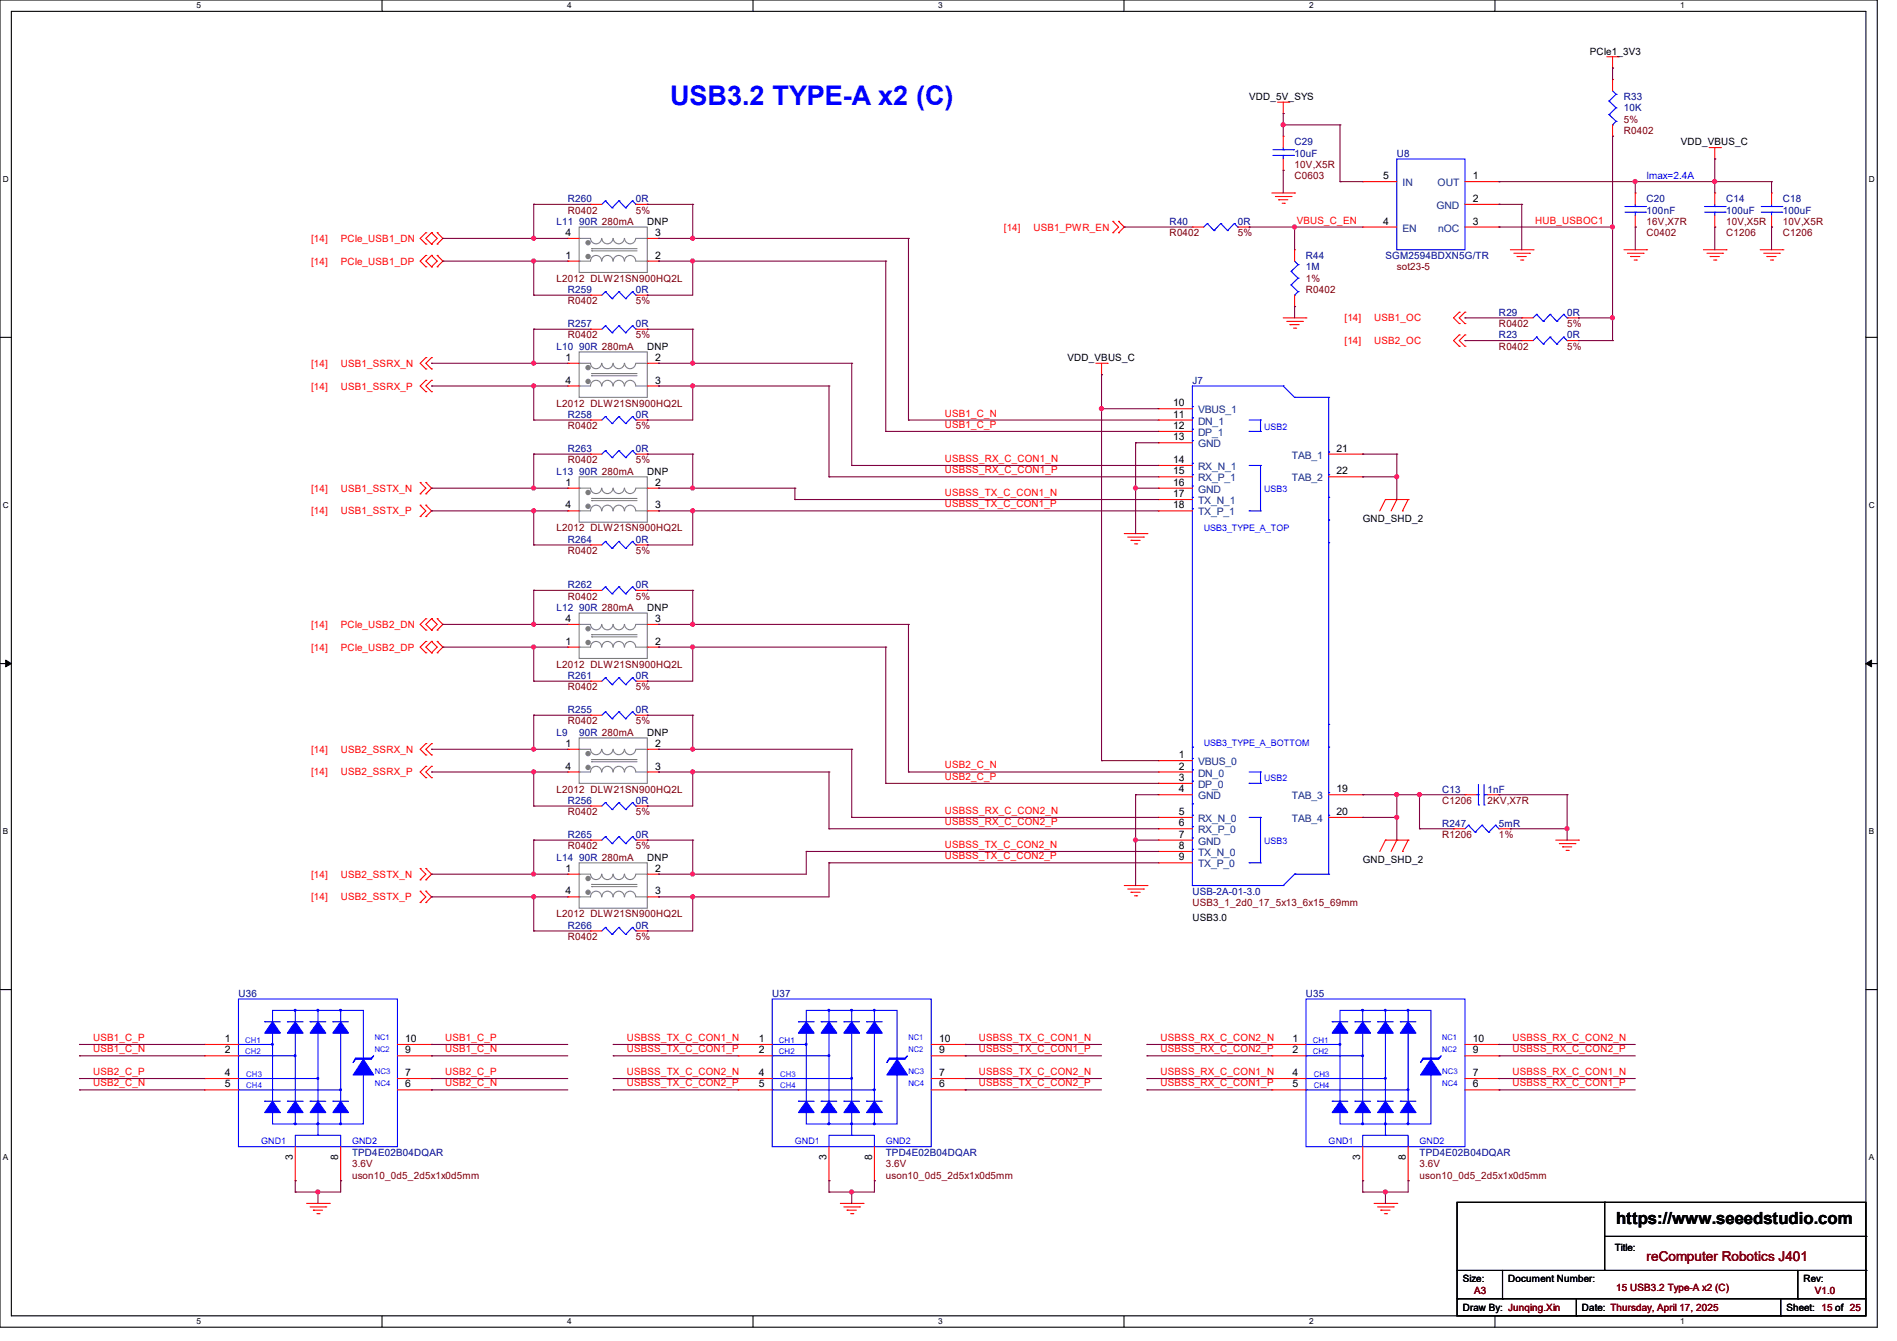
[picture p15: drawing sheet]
<svg xmlns="http://www.w3.org/2000/svg" width="297mm" height="210mm" viewBox="0 0 297 210" stroke-linecap="round" stroke-linejoin="round" font-family="sans-serif">
<defs><g id="words">
<text font-size="4.2" fill="#00f" x="104.9" y="16.4">USB3.2 TYPE-A x2 (C)</text>
<text font-size="2.6" x="253" y="191.8">https://www.seeedstudio.com</text>
<text font-size="2.1" fill="#800000" x="257.8" y="197.5">reComputer Robotics J401</text>
<g font-size="1.6">
<text x="248.9" y="8.6">PCIe1_3V3</text>
<text x="195.6" y="15.7">VDD_5V_SYS</text>
<text x="263.1" y="22.8">VDD_VBUS_C</text>
<text x="216.6" y="28.1">5</text>
<text x="230.6" y="28.1">1</text>
<text x="101.3" y="35.2">DNP</text>
<text x="216.6" y="35.2">4</text>
<text x="230.6" y="31.6">2</text>
<text x="230.6" y="35.2">3</text>
<text x="88.6" y="40.5">1</text>
<text x="88.6" y="37">4</text>
<text x="102.6" y="40.5">2</text>
<text x="102.6" y="37">3</text>
<text x="88.6" y="56.5">1</text>
<text x="101.3" y="54.8">DNP</text>
<text x="102.6" y="56.5">2</text>
<text x="167.1" y="56.6">VDD_VBUS_C</text>
<text x="88.6" y="60.1">4</text>
<text x="102.6" y="60.1">3</text>
<text x="183.7" y="63.6">10</text>
<text x="183.7" y="65.4">11</text>
<text x="183.7" y="67.2">12</text>
<text x="183.7" y="69">13</text>
<text x="209.3" y="70.7">21</text>
<text x="88.6" y="76.1">1</text>
<text x="101.3" y="74.3">DNP</text>
<text x="102.6" y="76.1">2</text>
<text x="183.7" y="72.5">14</text>
<text x="183.7" y="74.3">15</text>
<text x="183.7" y="76.1">16</text>
<text x="183.7" y="77.9">17</text>
<text x="209.3" y="74.3">22</text>
<text x="88.6" y="79.6">4</text>
<text x="102.6" y="79.6">3</text>
<text x="183.7" y="79.6">18</text>
<text x="213.4" y="81.8">GND_SHD_2</text>
<text x="101.3" y="95.7">DNP</text>
<text x="88.6" y="101">1</text>
<text x="88.6" y="97.4">4</text>
<text x="102.6" y="101">2</text>
<text x="102.6" y="97.4">3</text>
<text x="88.6" y="117">1</text>
<text x="101.3" y="115.2">DNP</text>
<text x="102.6" y="117">2</text>
<text x="184.6" y="118.7">1</text>
<text x="88.6" y="120.5">4</text>
<text x="102.6" y="120.5">3</text>
<text x="184.6" y="120.5">2</text>
<text x="184.6" y="122.3">3</text>
<text x="184.6" y="124.1">4</text>
<text x="209.3" y="124.1">19</text>
<text x="184.6" y="127.6">5</text>
<text x="184.6" y="129.4">6</text>
<text x="184.6" y="131.2">7</text>
<text x="209.3" y="127.6">20</text>
<text x="88.6" y="136.5">1</text>
<text x="101.3" y="134.8">DNP</text>
<text x="102.6" y="136.5">2</text>
<text x="184.6" y="133">8</text>
<text x="184.6" y="134.7">9</text>
<text x="213.4" y="135.1">GND_SHD_2</text>
<text x="88.6" y="140.1">4</text>
<text x="102.6" y="140.1">3</text>
<text x="186.7" y="144.2">USB3.0</text>
<text x="35.2" y="163.2">1</text>
<text x="35.2" y="165">2</text>
<text x="63.5" y="165">9</text>
<text x="63.5" y="163.2">10</text>
<text x="118.8" y="163.2">1</text>
<text x="118.8" y="165">2</text>
<text x="147" y="165">9</text>
<text x="147" y="163.2">10</text>
<text x="202.4" y="163.2">1</text>
<text x="202.4" y="165">2</text>
<text x="230.6" y="165">9</text>
<text x="230.6" y="163.2">10</text>
<text x="35.2" y="168.5">4</text>
<text x="35.2" y="170.3">5</text>
<text x="63.5" y="170.3">6</text>
<text x="63.5" y="168.5">7</text>
<text x="118.8" y="168.5">4</text>
<text x="118.8" y="170.3">5</text>
<text x="147" y="170.3">6</text>
<text x="147" y="168.5">7</text>
<text x="202.4" y="168.5">4</text>
<text x="202.4" y="170.3">5</text>
<text x="230.6" y="170.3">6</text>
<text x="230.6" y="168.5">7</text>
<text x="45.8" y="181.7" transform="rotate(-90 45.8 181.7)">3</text>
<text x="53" y="181.7" transform="rotate(-90 53 181.7)">8</text>
<text x="129.4" y="181.7" transform="rotate(-90 129.4 181.7)">3</text>
<text x="136.5" y="181.7" transform="rotate(-90 136.5 181.7)">8</text>
<text x="213" y="181.7" transform="rotate(-90 213 181.7)">3</text>
<text x="220.1" y="181.7" transform="rotate(-90 220.1 181.7)">8</text>
<text x="252.8" y="196">Title:</text>
<text x="229" y="200.7">Size:</text>
<text x="236.1" y="200.7">Document Number:</text>
<text x="282.4" y="200.7">Rev:</text>
<text x="229" y="205.4">Draw By: Junqing.Xin</text>
<text x="247.7" y="205.4">Date: Thursday, April 17, 2025</text>
<text x="279.7" y="205.4">Sheet: 15 of 25</text>
</g>
<g font-size="1.6" fill="#000080">
<text x="254.3" y="15.7">R33</text>
<text x="254.3" y="17.4">10K</text>
<text x="202.7" y="22.8">C29</text>
<text x="202.7" y="24.6">10uF</text>
<text x="218.7" y="24.6">U8</text>
<text x="87.1" y="35.2">L11 90R 280mA</text>
<text x="88.9" y="31.7">R260</text>
<text x="99.6" y="31.7">0R</text>
<text x="183.1" y="35.2">R40</text>
<text x="193.8" y="35.2">0R</text>
<text x="257.8" y="31.7">C20</text>
<text x="257.8" y="33.4">100nF</text>
<text x="270.3" y="31.7">C14</text>
<text x="270.3" y="33.4">100uF</text>
<text x="279.1" y="31.7">C18</text>
<text x="279.1" y="33.4">100uF</text>
<text x="204.5" y="40.6">R44</text>
<text x="216.9" y="40.6">SGM2594BDXN5G/TR</text>
<text x="88.9" y="45.9">R259</text>
<text x="99.6" y="45.9">0R</text>
<text x="204.5" y="42.3">1M</text>
<text x="88.9" y="51.2">R257</text>
<text x="99.6" y="51.2">0R</text>
<text x="234.7" y="49.4">R29</text>
<text x="234.7" y="53">R23</text>
<text x="245.4" y="49.4">0R</text>
<text x="245.4" y="53">0R</text>
<text x="87.1" y="54.8">L10 90R 280mA</text>
<text x="88.9" y="65.4">R258</text>
<text x="99.6" y="65.4">0R</text>
<text x="186.7" y="60.1">J7</text>
<text x="88.9" y="70.8">R263</text>
<text x="99.6" y="70.8">0R</text>
<text x="87.1" y="74.3">L13 90R 280mA</text>
<text x="88.9" y="85">R264</text>
<text x="99.6" y="85">0R</text>
<text x="87.1" y="95.7">L12 90R 280mA</text>
<text x="88.9" y="92.1">R262</text>
<text x="99.6" y="92.1">0R</text>
<text x="88.9" y="106.3">R261</text>
<text x="99.6" y="106.3">0R</text>
<text x="88.9" y="111.7">R255</text>
<text x="99.6" y="111.7">0R</text>
<text x="87.1" y="115.2">L9</text>
<text x="90.7" y="115.2">90R 280mA</text>
<text x="88.9" y="125.9">R256</text>
<text x="99.6" y="125.9">0R</text>
<text x="225.8" y="124.1">C13</text>
<text x="232.9" y="124.1">1nF</text>
<text x="88.9" y="131.2">R265</text>
<text x="99.6" y="131.2">0R</text>
<text x="225.8" y="129.5">R247</text>
<text x="234.7" y="129.5">5mR</text>
<text x="87.1" y="134.8">L14 90R 280mA</text>
<text x="186.7" y="140.1">USB-2A-01-3.0</text>
<text x="88.9" y="145.5">R266</text>
<text x="99.6" y="145.5">0R</text>
<text x="37.3" y="156.1">U36</text>
<text x="120.9" y="156.1">U37</text>
<text x="204.5" y="156.1">U35</text>
<text x="55.1" y="181">TPD4E02B04DQAR</text>
<text x="138.7" y="181">TPD4E02B04DQAR</text>
<text x="222.2" y="181">TPD4E02B04DQAR</text>
</g>
<g font-size="1.6" fill="#800000">
<text x="254.3" y="19.2">5%</text>
<text x="254.3" y="21">R0402</text>
<text x="202.7" y="28.1">C0603</text>
<text x="202.7" y="26.3">10V,X5R</text>
<text x="88.9" y="33.4">R0402</text>
<text x="99.6" y="33.4">5%</text>
<text x="257.8" y="35.2">16V,X7R</text>
<text x="270.3" y="35.2">10V,X5R</text>
<text x="279.1" y="35.2">10V,X5R</text>
<text x="183.1" y="37">R0402</text>
<text x="193.8" y="37">5%</text>
<text x="257.8" y="37">C0402</text>
<text x="270.3" y="37">C1206</text>
<text x="279.1" y="37">C1206</text>
<text x="87.1" y="44.1">L2012 DLW21SN900HQ2L</text>
<text x="88.9" y="47.7">R0402</text>
<text x="99.6" y="47.7">5%</text>
<text x="204.5" y="44.1">1%</text>
<text x="204.5" y="45.9">R0402</text>
<text x="218.7" y="42.3">sot23-5</text>
<text x="88.9" y="53">R0402</text>
<text x="99.6" y="53">5%</text>
<text x="234.7" y="51.2">R0402</text>
<text x="245.4" y="51.2">5%</text>
<text x="234.7" y="54.8">R0402</text>
<text x="245.4" y="54.8">5%</text>
<text x="87.1" y="63.7">L2012 DLW21SN900HQ2L</text>
<text x="88.9" y="67.2">R0402</text>
<text x="99.6" y="67.2">5%</text>
<text x="88.9" y="72.6">R0402</text>
<text x="99.6" y="72.6">5%</text>
<text x="87.1" y="83.2">L2012 DLW21SN900HQ2L</text>
<text x="88.9" y="86.8">R0402</text>
<text x="99.6" y="86.8">5%</text>
<text x="88.9" y="93.9">R0402</text>
<text x="99.6" y="93.9">5%</text>
<text x="87.1" y="104.6">L2012 DLW21SN900HQ2L</text>
<text x="88.9" y="108.1">R0402</text>
<text x="88.9" y="113.5">R0402</text>
<text x="99.6" y="108.1">5%</text>
<text x="99.6" y="113.5">5%</text>
<text x="87.1" y="124.1">L2012 DLW21SN900HQ2L</text>
<text x="225.8" y="125.9">C1206</text>
<text x="232.9" y="125.9">2KV,X7R</text>
<text x="88.9" y="127.7">R0402</text>
<text x="99.6" y="127.7">5%</text>
<text x="225.8" y="131.2">R1206</text>
<text x="234.7" y="131.2">1%</text>
<text x="88.9" y="133">R0402</text>
<text x="99.6" y="133">5%</text>
<text x="87.1" y="143.7">L2012 DLW21SN900HQ2L</text>
<text x="186.7" y="141.9">USB3_1_2d0_17_5x13_6x15_69mm</text>
<text x="88.9" y="147.2">R0402</text>
<text x="99.6" y="147.2">5%</text>
<text x="55.1" y="184.6">uson10_0d5_2d5x1x0d5mm</text>
<text x="55.1" y="182.8">3.6V</text>
<text x="138.7" y="184.6">uson10_0d5_2d5x1x0d5mm</text>
<text x="138.7" y="182.8">3.6V</text>
<text x="222.2" y="184.6">uson10_0d5_2d5x1x0d5mm</text>
<text x="222.2" y="182.8">3.6V</text>
<text x="230.8" y="202.7">A3</text>
<text x="253" y="202.2">15 USB3.2 Type-A x2 (C)</text>
<text x="284.1" y="202.7">V1.0</text>
</g>
<g font-size="1.6" fill="#004080">
<text x="219.6" y="29.2">IN</text>
<text x="225.1" y="29.2">OUT</text>
<text x="224.9" y="32.7">GND</text>
<text x="219.6" y="36.3">EN</text>
<text x="225.2" y="36.3">nOC</text>
<text x="187.6" y="64.7">VBUS_1</text>
<text x="187.6" y="66.5">DN_1</text>
<text x="187.6" y="68.3">DP_1</text>
<text x="187.6" y="70.1">GND</text>
<text x="202.3" y="71.8">TAB_1</text>
<text x="187.6" y="73.6">RX_N_1</text>
<text x="187.6" y="75.4">RX_P_1</text>
<text x="187.6" y="77.2">GND</text>
<text x="202.3" y="75.4">TAB_2</text>
<text x="187.6" y="79">TX_N_1</text>
<text x="187.6" y="80.7">TX_P_1</text>
<text x="187.6" y="119.8">VBUS_0</text>
<text x="187.6" y="121.6">DN_0</text>
<text x="187.6" y="123.4">DP_0</text>
<text x="187.6" y="125.2">GND</text>
<text x="202.3" y="125.2">TAB_3</text>
<text x="187.6" y="128.7">RX_N_0</text>
<text x="187.6" y="130.5">RX_P_0</text>
<text x="202.3" y="128.7">TAB_4</text>
<text x="187.6" y="132.3">GND</text>
<text x="187.6" y="134.1">TX_N_0</text>
<text x="187.6" y="135.8">TX_P_0</text>
</g>
<text font-size="1.6" fill="#00f" x="257.8" y="28.1">Imax=2.4A</text>
<g font-size="1.6" fill="#f00">
<text x="203" y="35">VBUS_C_EN</text>
<text x="240.4" y="35">HUB_USBOC1</text>
<text x="48.7" y="37.9">[14]</text>
<text x="48.7" y="41.4">[14]</text>
<text x="53.3" y="37.9">PCIe_USB1_DN</text>
<text x="53.3" y="41.4">PCIe_USB1_DP</text>
<text x="157.2" y="36.1">[14]</text>
<text x="161.8" y="36.1">USB1_PWR_EN</text>
<text x="210.5" y="50.3">[14]</text>
<text x="210.5" y="53.9">[14]</text>
<text x="215.1" y="50.3">USB1_OC</text>
<text x="215.1" y="53.9">USB2_OC</text>
<text x="48.7" y="57.4">[14]</text>
<text x="53.3" y="57.4">USB1_SSRX_N</text>
<text x="48.7" y="61">[14]</text>
<text x="53.3" y="61">USB1_SSRX_P</text>
<text x="147.9" y="65.2">USB1_C_N</text>
<text x="147.9" y="67">USB1_C_P</text>
<text x="48.7" y="77">[14]</text>
<text x="53.3" y="77">USB1_SSTX_N</text>
<text x="147.9" y="72.3">USBSS_RX_C_CON1_N</text>
<text x="147.9" y="74.1">USBSS_RX_C_CON1_P</text>
<text x="147.9" y="77.7">USBSS_TX_C_CON1_N</text>
<text x="48.7" y="80.6">[14]</text>
<text x="53.3" y="80.6">USB1_SSTX_P</text>
<text x="147.9" y="79.5">USBSS_TX_C_CON1_P</text>
<text x="48.7" y="98.3">[14]</text>
<text x="48.7" y="101.9">[14]</text>
<text x="53.3" y="98.3">PCIe_USB2_DN</text>
<text x="53.3" y="101.9">PCIe_USB2_DP</text>
<text x="48.7" y="117.9">[14]</text>
<text x="53.3" y="117.9">USB2_SSRX_N</text>
<text x="48.7" y="121.5">[14]</text>
<text x="53.3" y="121.5">USB2_SSRX_P</text>
<text x="147.9" y="120.4">USB2_C_N</text>
<text x="147.9" y="122.1">USB2_C_P</text>
<text x="147.9" y="127.5">USBSS_RX_C_CON2_N</text>
<text x="147.9" y="129.2">USBSS_RX_C_CON2_P</text>
<text x="48.7" y="137.5">[14]</text>
<text x="53.3" y="137.5">USB2_SSTX_N</text>
<text x="147.9" y="132.8">USBSS_TX_C_CON2_N</text>
<text x="147.9" y="134.6">USBSS_TX_C_CON2_P</text>
<text x="48.7" y="141">[14]</text>
<text x="53.3" y="141">USB2_SSTX_P</text>
<text x="14.6" y="163">USB1_C_P</text>
<text x="14.6" y="164.8">USB1_C_N</text>
<text x="69.7" y="163">USB1_C_P</text>
<text x="69.7" y="164.8">USB1_C_N</text>
<text x="98.1" y="163">USBSS_TX_C_CON1_N</text>
<text x="98.1" y="164.8">USBSS_TX_C_CON1_P</text>
<text x="153.2" y="163">USBSS_TX_C_CON1_N</text>
<text x="153.2" y="164.8">USBSS_TX_C_CON1_P</text>
<text x="181.7" y="163">USBSS_RX_C_CON2_N</text>
<text x="181.7" y="164.8">USBSS_RX_C_CON2_P</text>
<text x="236.8" y="163">USBSS_RX_C_CON2_N</text>
<text x="236.8" y="164.8">USBSS_RX_C_CON2_P</text>
<text x="14.6" y="168.4">USB2_C_P</text>
<text x="14.6" y="170.1">USB2_C_N</text>
<text x="69.7" y="168.4">USB2_C_P</text>
<text x="69.7" y="170.1">USB2_C_N</text>
<text x="98.1" y="168.4">USBSS_TX_C_CON2_N</text>
<text x="98.1" y="170.1">USBSS_TX_C_CON2_P</text>
<text x="153.2" y="168.4">USBSS_TX_C_CON2_N</text>
<text x="153.2" y="170.1">USBSS_TX_C_CON2_P</text>
<text x="181.7" y="168.4">USBSS_RX_C_CON1_N</text>
<text x="181.7" y="170.1">USBSS_RX_C_CON1_P</text>
<text x="236.8" y="168.4">USBSS_RX_C_CON1_N</text>
<text x="236.8" y="170.1">USBSS_RX_C_CON1_P</text>
</g>
<g font-size="1.4" fill="#00f">
<text x="197.9" y="67.3">USB2</text>
<text x="197.9" y="77">USB3</text>
<text x="188.5" y="83.1">USB3_TYPE_A_TOP</text>
<text x="188.5" y="116.9">USB3_TYPE_A_BOTTOM</text>
<text x="197.9" y="122.4">USB2</text>
<text x="197.9" y="132.2">USB3</text>
<text x="40.9" y="179.1">GND1</text>
<text x="55.1" y="179.1">GND2</text>
<text x="124.5" y="179.1">GND1</text>
<text x="138.7" y="179.1">GND2</text>
<text x="208" y="179.1">GND1</text>
<text x="222.2" y="179.1">GND2</text>
</g>
<g font-size="1.3">
<text x="30.8" y="1.3">5</text>
<text x="88.8" y="1.3">4</text>
<text x="146.9" y="1.3">3</text>
<text x="205" y="1.3">2</text>
<text x="263.1" y="1.3">1</text>
<text x=".5" y="28.4">D</text>
<text x="292.6" y="28.4">D</text>
<text x=".5" y="79.5">C</text>
<text x="292.6" y="79.5">C</text>
<text x=".5" y="130.6">B</text>
<text x="292.6" y="130.6">B</text>
<text x=".5" y="181.7">A</text>
<text x="292.6" y="181.7">A</text>
<text x="30.8" y="207.4">5</text>
<text x="88.8" y="207.4">4</text>
<text x="146.9" y="207.4">3</text>
<text x="205" y="207.4">2</text>
<text x="263.1" y="207.4">1</text>
</g>
<g font-size="1.2" fill="#00f">
<text x="38.4" y="163.3">CH1</text>
<text x="38.4" y="165.1">CH2</text>
<text x="58.7" y="162.9">NC1</text>
<text x="58.7" y="164.7">NC2</text>
<text x="122" y="163.3">CH1</text>
<text x="122" y="165.1">CH2</text>
<text x="142.2" y="162.9">NC1</text>
<text x="142.2" y="164.7">NC2</text>
<text x="205.5" y="163.3">CH1</text>
<text x="205.5" y="165.1">CH2</text>
<text x="225.8" y="162.9">NC1</text>
<text x="225.8" y="164.7">NC2</text>
<text x="38.6" y="170.4">CH4</text>
<text x="38.6" y="168.6">CH3</text>
<text x="58.7" y="168.3">NC3</text>
<text x="58.7" y="170.1">NC4</text>
<text x="122.1" y="170.4">CH4</text>
<text x="122.1" y="168.6">CH3</text>
<text x="142.2" y="168.3">NC3</text>
<text x="142.2" y="170.1">NC4</text>
<text x="205.7" y="170.4">CH4</text>
<text x="205.7" y="168.6">CH3</text>
<text x="225.8" y="168.3">NC3</text>
<text x="225.8" y="170.1">NC4</text>
</g>
</g></defs>
<path d="M0 0h293.9v207.9h-293.9zM1.8 1.8h290.3v204.3h-290.3z" fill="none" stroke="#000" stroke-width=".17"/>
<g fill="#fff">
<path d="M30.8 .2h.7v1.4h-.7z"/>
<path d="M30.8 206.2h.7v1.4h-.7z"/>
</g>
<path d="M59.8 0v1.8M59.8 206.1v1.8" fill="none" stroke="#000" stroke-width=".17"/>
<g fill="#fff">
<path d="M88.8 .2h.7v1.4h-.7z"/>
<path d="M88.8 206.2h.7v1.4h-.7z"/>
</g>
<path d="M117.9 0v1.8M117.9 206.1v1.8" fill="none" stroke="#000" stroke-width=".17"/>
<g fill="#fff">
<path d="M146.9 .2h.7v1.4h-.7z"/>
<path d="M146.9 206.2h.7v1.4h-.7z"/>
</g>
<path d="M176 0v1.8M176 206.1v1.8" fill="none" stroke="#000" stroke-width=".17"/>
<g fill="#fff">
<path d="M205 .2h.7v1.4h-.7z"/>
<path d="M205 206.2h.7v1.4h-.7z"/>
</g>
<path d="M234.1 0v1.8M234.1 206.1v1.8" fill="none" stroke="#000" stroke-width=".17"/>
<g fill="#fff">
<path d="M263.1 .2h.6v1.4h-.6z"/>
<path d="M263.1 206.2h.6v1.4h-.6z"/>
<path d="M.5 27.3h.9v1.4h-.9z"/>
<path d="M292.6 27.3h.9v1.4h-.9z"/>
<path d="M.5 78.4h.9v1.4h-.9z"/>
<path d="M292.6 78.4h.9v1.4h-.9z"/>
</g>
<path d="M0 52.8h1.8M292.1 52.8h1.8" fill="none" stroke="#000" stroke-width=".17"/>
<g fill="#fff">
<path d="M.5 129.5h.8v1.4h-.8z"/>
<path d="M292.6 129.5h.8v1.4h-.8z"/>
</g>
<path d="M0 103.9h1.8M292.1 103.9h1.8" fill="none" stroke="#000" stroke-width=".17"/>
<path d="M.9 103.4l.9 .5-.9 .5zM292.1 103.9l.9-.5v1z" fill="#000" stroke="#000" stroke-width=".16"/>
<g fill="#fff">
<path d="M.5 180.5h.8v1.4h-.8z"/>
<path d="M292.6 180.5h.8v1.4h-.8z"/>
</g>
<g fill="none" stroke="#000" stroke-width=".17">
<path d="M0 155h1.8M292.1 155h1.8M228.1 188.3h64v17.8h-64zM228.1 199h64M235.2 199v4.4M251.2 188.3h.1M251.2 188.3v10.7M251.2 193.6h40.9M281.5 199v4.4M292.1 199h.1M292.1 193.6h.1M228.1 203.4h.1"/>
<path d="M228.1 203.4h64M235.2 203.4h.1M246.8 206.1h.1M246.8 203.4v2.7M278.8 206.1h.1M278.8 203.4v2.7M281.5 203.4h.1"/>
</g>
<g fill="none" stroke="#f00" stroke-width=".17">
<path d="M200 16h1.8M200.9 17.8h.1M200.9 16v1.8M201.8 16h.1M251.6 8.9h1.8M252.5 10.7h.1M252.5 12.4h.1M252.5 8.9v1.8M252.5 12.4v1.8M252.5 19.6v1.7M253.4 8.9h.1M66.7 36.4h.1"/>
<path d="M66.7 38.2h.1M66.7 36.4l-.9 .9 .9 .9M67.6 38.2h.1M67.6 36.4h.1M67.6 36.4l-.9 .9 .9 .9M67.6 36.4l.9 .9-.9 .9M68.5 36.4h.1M68.5 38.2h.1M68.5 36.4l.8 .9-.8 .9M88.9 37.3h.1M88.9 37.3h1.8M92.5 32h.1"/>
<path d="M92.5 32h1.7M99.6 32h1.7M101.3 32h.1M101.3 37.3h1.8M103.1 37.3h.1M174.2 36.4h.1M174.2 34.7h.1M174.2 34.7l.9 .9-.9 .8M175.1 34.7h.1M175.1 36.4h.1M175.1 34.7l.9 .9-.9 .8M186.7 35.6h.1"/>
<path d="M186.7 35.6h1.8M193.8 35.6h1.8M195.6 35.6h.1M199.1 30.2h3.6M199.7 30.8h2.4M200.2 31.3h.1M200.2 31.3h1.4M200.7 31.8h.4M200.9 21.3h.1M200.9 26.7h.1M200.9 21.3v1.8M200.9 24.9v1.8"/>
<path d="M201.1 31.8h.1M202.1 30.8h.1M202.7 30.2h.1M202.7 39.1h.1M202.7 39.1v1.8M213.4 35.6h.1M213.4 28.4h.1M213.4 35.6h5.3M213.4 28.4h5.3M229.4 35.6h5.3M229.4 32h5.3M229.4 28.4h5.3"/>
<path d="M234.7 28.4h.1M234.7 32h.1M234.7 35.6h.1M236.5 39.1h3.5M237 39.7h2.5M239.5 39.7h.1M240 39.1h.1M252.5 21.3h.1M254.3 39.1h3.5M254.8 39.7h2.5M256 30.2h.1M256 35.6h.1"/>
<path d="M256 30.2v1.8M256 33.8v1.8M257.3 39.7h.1M257.8 39.1h.1M266.7 39.1h3.6M267.3 39.7h2.4M267.6 23.1h1.8M268.5 24.9h.1M268.5 30.2h.1M268.5 35.6h.1M268.5 23.1v1.8M268.5 30.2v1.8"/>
<path d="M268.5 33.8v1.8M269.4 23.1h.1M269.7 39.7h.1M270.3 39.1h.1M275.6 39.1h3.5M276.1 39.7h2.5M277.4 30.2h.1M277.4 35.6h.1M277.4 30.2v1.8M277.4 33.8v1.8M278.6 39.7h.1M279.1 39.1h.1"/>
<path d="M66.7 40h.1M66.7 41.8h.1M66.7 56h.1M66.7 57.8h.1M66.7 59.6h.1M66.7 40l-.9 .9 .9 .9M66.7 56l-.9 .9 .9 .9M66.7 59.6l-.9 .9 .9 .8M67.6 41.8h.1M67.6 40h.1M67.6 56h.1M67.6 57.8h.1"/>
<path d="M67.6 59.6h.1M67.6 40l-.9 .9 .9 .9M67.6 40l.9 .9-.9 .9M67.6 56l-.9 .9 .9 .9M67.6 59.6l-.9 .9 .9 .8M68.5 40h.1M68.5 41.8h.1M68.5 40l.8 .9-.8 .9M88.9 56.9h.1M88.9 40.9h.1M88.9 56.9h1.8M88.9 40.9h1.8"/>
<path d="M92.5 46.2h.1M92.5 51.6h.1M92.5 46.2h1.7M92.5 51.6h1.7M99.6 46.2h1.7M99.6 51.6h1.7M101.3 46.2h.1M101.3 51.6h.1M101.3 56.9h1.8M101.3 40.9h1.8M103.1 56.9h.1M103.1 40.9h.1"/>
<path d="M171.6 56.9h1.8M172.5 58.7h.1M172.5 56.9v1.8M173.4 56.9h.1M200.9 49.8h3.6M201.5 50.3h2.4M202 50.8h.1M202 50.8h1.4M202.5 51.4h.4M202.7 48h.1M202.7 46.2v1.8M202.9 51.4h.1"/>
<path d="M203.9 50.3h.1M204.5 49.8h.1M228.5 48.9h.1M228.5 50.7h.1M228.5 52.5h.1M228.5 54.2h.1M228.5 48.9l-.9 .9 .9 .9M228.5 52.5l-.9 .8 .9 .9M229.4 48.9h.1M229.4 50.7h.1M229.4 52.5h.1M229.4 54.2h.1"/>
<path d="M229.4 48.9l-.9 .9 .9 .9M229.4 52.5l-.9 .8 .9 .9M237.5 40.2h.1M237.5 40.2h1.5M238.1 40.7h.3M238.3 49.8h.1M238.3 53.3h.1M238.3 49.8h1.7M238.3 53.3h1.7M238.4 40.7h.1M245.4 49.8h1.7M245.4 53.3h1.7"/>
<path d="M247.1 49.8h.1M247.1 53.3h.1M255.3 40.2h.1M255.3 40.2h1.5M255.9 40.7h.3M256.2 40.7h.1M267.8 40.2h.1M267.8 40.2h1.4M268.3 40.7h.3M268.6 40.7h.1M276.6 40.2h.1M276.6 40.2h1.5"/>
<path d="M277.2 40.7h.3M277.5 40.7h.1M65.8 77.3h.1M65.8 75.6h.1M65.8 79.1h.1M65.8 75.6l.9 .9-.9 .8M65.8 79.1l.9 .9-.9 .9M66.7 61.3h.1M66.7 75.6h.1M66.7 77.3h.1M66.7 79.1h.1M66.7 75.6l.9 .9-.9 .8"/>
<path d="M66.7 79.1l.9 .9-.9 .9M67.6 61.3h.1M88.9 60.5h.1M88.9 76.5h.1M88.9 60.5h1.8M88.9 76.5h1.8M92.5 65.8h.1M92.5 71.1h.1M92.5 65.8h1.7M92.5 71.1h1.7M99.6 65.8h1.7M99.6 71.1h1.7"/>
<path d="M101.3 65.8h.1M101.3 71.1h.1M101.3 60.5h1.8M101.3 76.5h1.8M103.1 60.5h.1M103.1 76.5h.1M181.4 64h.1M181.4 65.8h.1M181.4 67.6h.1M181.4 69.3h.1M181.4 72.9h.1M181.4 74.7h.1"/>
<path d="M181.4 76.5h.1M181.4 78.2h.1M181.4 78.2h5.3M181.4 65.8h5.3M181.4 64h5.3M181.4 67.6h5.3M181.4 69.3h5.3M181.4 72.9h5.3M181.4 74.7h5.3M181.4 76.5h5.3M208 74.7h5.4M208 71.1h5.4"/>
<path d="M213.4 71.1h.1M213.4 74.7h.1M216.9 78.2h.1M216.9 78.2l-.9 1.8M216.9 78.2h3.6M218.7 78.2h.1M218.7 78.2l-.9 1.8M220.5 78.2h.1M220.5 78.2l-.9 1.8M65.8 80.9h.1M66.7 80.9h.1M66.7 96.9h.1"/>
<path d="M66.7 98.7h.1M66.7 96.9l-.9 .9 .9 .9M67.6 98.7h.1M67.6 96.9h.1M67.6 96.9l-.9 .9 .9 .9M67.6 96.9l.9 .9-.9 .9M68.5 96.9h.1M68.5 98.7h.1M68.5 96.9l.8 .9-.8 .9M88.9 80h.1M88.9 97.8h.1M88.9 80h1.8"/>
<path d="M88.9 97.8h1.8M92.5 85.3h.1M92.5 92.5h.1M92.5 85.3h1.7M92.5 92.5h1.7M99.6 85.3h1.7M99.6 92.5h1.7M101.3 85.3h.1M101.3 92.5h.1M101.3 80h1.8M101.3 97.8h1.8M103.1 80h.1"/>
<path d="M103.1 97.8h.1M176 83.6h3.6M176.6 84.1h2.4M177.1 84.6h.1M177.1 84.6h1.4M177.6 85.2h.4M178 85.2h.1M179 84.1h.1M179.6 83.6h.1M181.4 80h.1M181.4 80h5.3M219.6 80h.1"/>
<path d="M66.7 100.5h.1M66.7 102.2h.1M66.7 116.5h.1M66.7 118.2h.1M66.7 100.5l-.9 .8 .9 .9M66.7 116.5l-.9 .8 .9 .9M67.6 102.2h.1M67.6 100.5h.1M67.6 116.5h.1M67.6 118.2h.1M67.6 100.5l-.9 .8 .9 .9M67.6 100.5l.9 .8-.9 .9"/>
<path d="M67.6 116.5l-.9 .8 .9 .9M68.5 100.5h.1M68.5 102.2h.1M68.5 100.5l.8 .8-.8 .9M88.9 117.3h.1M88.9 101.3h.1M88.9 117.3h1.8M88.9 101.3h1.8M92.5 106.7h.1M92.5 112h.1M92.5 106.7h1.7M92.5 112h1.7"/>
<path d="M99.6 106.7h1.7M99.6 112h1.7M101.3 106.7h.1M101.3 112h.1M101.3 117.3h1.8M101.3 101.3h1.8M103.1 117.3h.1M103.1 101.3h.1M181.4 119.1h.1M181.4 119.1h5.3M65.8 137.8h.1M65.8 136h.1"/>
<path d="M65.8 139.6h.1M65.8 136l.9 .9-.9 .9M65.8 139.6l.9 .9-.9 .9M66.7 120h.1M66.7 121.8h.1M66.7 136h.1M66.7 137.8h.1M66.7 139.6h.1M66.7 120l-.9 .9 .9 .9M66.7 136l.9 .9-.9 .9M66.7 139.6l.9 .9-.9 .9M67.6 120h.1"/>
<path d="M67.6 121.8h.1M67.6 120l-.9 .9 .9 .9M88.9 120.9h.1M88.9 136.9h.1M88.9 120.9h1.8M88.9 136.9h1.8M92.5 131.6h.1M92.5 126.2h.1M92.5 131.6h1.7M92.5 126.2h1.7M99.6 131.6h1.7M99.6 126.2h1.7"/>
<path d="M101.3 131.6h.1M101.3 126.2h.1M101.3 120.9h1.8M101.3 136.9h1.8M103.1 120.9h.1M103.1 136.9h.1M176 138.7h3.6M176.6 139.2h2.4M177.1 139.7h.1M177.1 139.7h1.4M179 139.2h.1M179.6 138.7h.1"/>
<path d="M181.4 120.9h.1M181.4 122.7h.1M181.4 124.5h.1M181.4 128h.1M181.4 129.8h.1M181.4 131.6h.1M181.4 133.3h.1M181.4 135.1h.1M181.4 131.6h5.3M181.4 120.9h5.3M181.4 122.7h5.3M181.4 124.5h5.3"/>
<path d="M181.4 128h5.3M181.4 129.8h5.3M181.4 133.3h5.3M181.4 135.1h5.3M208 124.5h5.4M208 128h5.4M213.4 124.5h.1M213.4 128h.1M216.9 131.6h.1M216.9 131.6h3.6M216.9 131.6l-.9 1.7M218.7 131.6h.1"/>
<path d="M218.7 131.6l-.9 1.7M219.6 133.3h.1M220.5 131.6h.1M220.5 131.6l-.9 1.7M227.6 129.8h.1M227.6 129.8h1.8M229.4 124.5h.1M229.4 124.5h1.7M232.9 124.5h1.8M234.7 124.5h.1M234.7 129.8h1.8M236.5 129.8h.1"/>
<path d="M243.6 131.6h3.5M244.1 132.1h2.5M244.6 132.6h.1M244.6 132.6h1.5M245.2 133.2h.3M245.5 133.2h.1M246.6 132.1h.1M247.1 131.6h.1M65.8 141.4h.1M66.7 141.4h.1M88.9 140.5h.1M88.9 140.5h1.8"/>
<path d="M92.5 145.8h.1M92.5 145.8h1.7M99.6 145.8h1.7M101.3 145.8h.1M101.3 140.5h1.8M103.1 140.5h.1M177.6 140.3h.4M178 140.3h.1M32 163.6h.1M32 165.4h.1M32 168.9h.1M32 170.7h.1"/>
<path d="M32 163.6h5.3M32 165.4h5.3M32 168.9h5.3M32 170.7h5.3M46.2 179.6v5.3M53.3 179.6v5.3M62.2 163.6h5.4M62.2 165.4h5.4M62.2 168.9h5.4M62.2 170.7h5.4M67.6 170.7h.1M67.6 168.9h.1"/>
<path d="M67.6 165.4h.1M67.6 163.6h.1M115.6 163.6h.1M115.6 165.4h.1M115.6 168.9h.1M115.6 170.7h.1M115.6 163.6h5.3M115.6 165.4h5.3M115.6 168.9h5.3M115.6 170.7h5.3M129.8 179.6v5.3M136.9 179.6v5.3"/>
<path d="M145.8 163.6h5.3M145.8 165.4h5.3M145.8 168.9h5.3M145.8 170.7h5.3M151.1 170.7h.1M151.1 168.9h.1M151.1 165.4h.1M151.1 163.6h.1M199.1 163.6h.1M199.1 165.4h.1M199.1 168.9h.1M199.1 170.7h.1"/>
<path d="M199.1 163.6h5.4M199.1 165.4h5.4M199.1 168.9h5.4M199.1 170.7h5.4M213.4 179.6v5.3M220.5 179.6v5.3M229.4 163.6h5.3M229.4 165.4h5.3M229.4 168.9h5.3M229.4 170.7h5.3M234.7 170.7h.1M234.7 168.9h.1"/>
<path d="M234.7 165.4h.1M234.7 163.6h.1M46.2 184.9h.1M48 188.5h3.6M48.6 189h2.4M49.1 189.5h.1M49.1 189.5h1.4M49.6 190.1h.4M50 190.1h.1M51 189h.1M51.6 188.5h.1M53.3 184.9h.1"/>
<path d="M129.8 184.9h.1M131.6 188.5h3.5M132.1 189h2.5M132.6 189.5h.1M132.6 189.5h1.5M133.2 190.1h.3M133.5 190.1h.1M134.6 189h.1M135.1 188.5h.1M136.9 184.9h.1M213.4 184.9h.1M215.1 188.5h3.6"/>
<path d="M215.7 189h2.4M216.2 189.5h.1M216.2 189.5h1.4M216.7 190.1h.4M217.1 190.1h.1M218.1 189h.1M218.7 188.5h.1M220.5 184.9h.1"/>
</g>
<g fill="none" stroke="#00f" stroke-width=".17">
<path d="M251.9 15.8h.1M251.9 17.9h.1M251.9 15.8l1.1 1.1M251.9 17.9l1.1 1.1M252.5 19.6h.1M252.5 14.2l.5 .6M253 14.8h.1M253 16.9h.1M253 19h.1M253 14.8l-1.1 1M253 16.9l-1.1 1M253 19l-.5 .6"/>
<path d="M94.8 31.5h.1M94.8 31.5l-.6 .5M94.8 31.5l1 1.1M95.8 32.6h.1M96.9 31.5h.1M96.9 31.5l-1.1 1.1M96.9 31.5l1.1 1.1M98 32.6h.1M99 31.5h.1M99 31.5l-1 1.1M99 31.5l.6 .5M99.6 32h.1"/>
<path d="M189 35h.1M189 35l-.5 .6M189 35l1.1 1.1M190.1 36.1h.1M191.1 35h.1M191.1 35l-1 1.1M191.1 35l1.1 1.1M192.2 36.1h.1M193.3 35h.1M193.3 35l-1.1 1.1M193.3 35l.5 .6M193.8 35.6h.1"/>
<path d="M199.3 23.5h3.2M199.3 24.3h3.2M200.9 24.3h.1M200.9 23.5h.1M200.9 23.1v.4M200.9 24.3v.6M202.5 23.5h.1M202.5 24.3h.1M218.7 24.9h10.7v14.2h-10.7zM254.4 32.3h3.2M254.4 33.2h3.2M256 33.2h.1"/>
<path d="M256 32.3h.1M256 32v.3M256 33.2v.6M257.6 32.3h.1M257.6 33.2h.1M266.9 32.3h3.2M266.9 33.2h3.2M268.5 33.2h.1M268.5 32.3h.1M268.5 32v.3M268.5 33.2v.6M270.1 32.3h.1"/>
<path d="M270.1 33.2h.1M275.8 32.3h3.2M275.8 33.2h3.2M277.4 33.2h.1M277.4 32.3h.1M277.4 32v.3M277.4 33.2v.6M279 32.3h.1M279 33.2h.1M94.8 45.7h.1M94.8 51h.1M94.8 45.7l-.6 .5"/>
<path d="M94.8 45.7l1 1.1M94.8 51l-.6 .6M94.8 51l1 1.1M95.8 46.8h.1M95.8 52.1h.1M96.9 45.7h.1M96.9 51h.1M96.9 45.7l-1.1 1.1M96.9 45.7l1.1 1.1M96.9 51l-1.1 1.1M96.9 51l1.1 1.1M98 46.8h.1"/>
<path d="M98 52.1h.1M99 45.7h.1M99 51h.1M99 45.7l-1 1.1M99 45.7l.6 .5M99 51l-1 1.1M99 51l.6 .6M99.6 46.2h.1M99.6 51.6h.1M202.1 42.5h.1M202.1 44.6h.1M202.1 42.5l1.1 1.1"/>
<path d="M202.1 44.6l1.1 1.1M202.7 46.2h.1M202.7 40.9l.5 .5M203.2 41.4h.1M203.2 43.6h.1M203.2 45.7h.1M203.2 41.4l-1.1 1.1M203.2 43.6l-1.1 1M203.2 45.7l-.5 .5M240.6 49.2h.1M240.6 52.8h.1M240.6 49.2l-.6 .6"/>
<path d="M240.6 49.2l1 1.1M240.6 52.8l-.6 .5M240.6 52.8l1 1.1M241.6 50.3h.1M241.6 53.9h.1M242.7 49.2h.1M242.7 52.8h.1M242.7 49.2l-1.1 1.1M242.7 49.2l1.1 1.1M242.7 52.8l-1.1 1.1M242.7 52.8l1.1 1.1M243.8 50.3h.1"/>
<path d="M243.8 53.9h.1M244.8 49.2h.1M244.8 52.8h.1M244.8 49.2l-1 1.1M244.8 49.2l.6 .6M244.8 52.8l-1 1.1M244.8 52.8l.6 .5M245.4 49.8h.1M245.4 53.3h.1M94.8 65.2h.1M94.8 70.6h.1M94.8 65.2l-.6 .6"/>
<path d="M94.8 65.2l1 1.1M94.8 70.6l-.6 .5M94.8 70.6l1 1.1M95.8 66.3h.1M95.8 71.7h.1M96.9 65.2h.1M96.9 70.6h.1M96.9 65.2l-1.1 1.1M96.9 65.2l1.1 1.1M96.9 70.6l-1.1 1.1M96.9 70.6l1.1 1.1M98 66.3h.1"/>
<path d="M98 71.7h.1M99 65.2h.1M99 70.6h.1M99 65.2l-1 1.1M99 65.2l.6 .6M99 70.6l-1 1.1M99 70.6l.6 .5M99.6 65.8h.1M99.6 71.1h.1M186.7 79.7h.1M186.7 77.9h.1M186.7 76.1h.1"/>
<path d="M186.7 74.3h.1M186.7 72.6h.1M186.7 69h.1M186.7 63.7h.1M186.7 65.4h.1M186.7 67.2h.1M195.6 67.6h.1M195.6 67.6h1.8M195.6 65.8h1.8M195.6 72.9h1.8M197.4 65.8h.1M197.4 67.6h.1"/>
<path d="M197.4 72.9h.1M197.4 65.8v1.8M197.4 72.9v7.1M200.9 60.5h.1M200.9 60.5h-14.2v78.2M200.9 60.5l1.8 1.7M202.7 62.2h.1M202.7 62.2h5.3M208 62.2h.1M208 77.9h.1M208 74.3h.1M208 70.8h.1"/>
<path d="M208 62.2v74.7M94.8 84.8h.1M94.8 91.9h.1M94.8 84.8l-.6 .5M94.8 84.8l1 1.1M94.8 91.9l-.6 .6M94.8 91.9l1 1.1M95.8 85.9h.1M95.8 93h.1M96.9 84.8h.1M96.9 91.9h.1M96.9 84.8l-1.1 1.1"/>
<path d="M96.9 84.8l1.1 1.1M96.9 91.9l-1.1 1.1M96.9 91.9l1.1 1.1M98 85.9h.1M98 93h.1M99 84.8h.1M99 91.9h.1M99 84.8l-1 1.1M99 84.8l.6 .5M99 91.9l-1 1.1M99 91.9l.6 .6M99.6 85.3h.1"/>
<path d="M99.6 92.5h.1M195.6 80h.1M195.6 80h1.8M197.4 80h.1M208 85h.1M208 81.4h.1M94.8 106.1h.1M94.8 111.5h.1M94.8 106.1l-.6 .6M94.8 106.1l1 1.1M94.8 111.5l-.6 .5M94.8 111.5l1 1.1"/>
<path d="M95.8 107.2h.1M95.8 112.6h.1M96.9 106.1h.1M96.9 111.5h.1M96.9 106.1l-1.1 1.1M96.9 106.1l1.1 1.1M96.9 111.5l-1.1 1.1M96.9 111.5l1.1 1.1M98 107.2h.1M98 112.6h.1M99 106.1h.1M99 111.5h.1"/>
<path d="M99 106.1l-1 1.1M99 106.1l.6 .6M99 111.5l-1 1.1M99 111.5l.6 .5M99.6 106.7h.1M99.6 112h.1M186.7 118.8h.1M186.7 117h.1M208 113.5h.1M208 117h.1M94.8 131h.1M94.8 125.7h.1"/>
<path d="M94.8 131l-.6 .6M94.8 131l1 1.1M94.8 125.7l-.6 .5M94.8 125.7l1 1.1M95.8 132.1h.1M95.8 126.8h.1M96.9 131h.1M96.9 125.7h.1M96.9 131l-1.1 1.1M96.9 131l1.1 1.1M96.9 125.7l-1.1 1.1M96.9 125.7l1.1 1.1"/>
<path d="M98 132.1h.1M98 126.8h.1M99 131h.1M99 125.7h.1M99 131l-1 1.1M99 131l.6 .6M99 125.7l-1 1.1M99 125.7l.6 .5M99.6 131.6h.1M99.6 126.2h.1M186.7 133h.1M186.7 131.2h.1"/>
<path d="M186.7 129.5h.1M186.7 127.7h.1M186.7 122.3h.1M186.7 125.9h.1M186.7 120.6h.1M186.7 138.7h.1M186.7 138.7h14.2M195.6 122.7h.1M195.6 135.1h.1M195.6 122.7h1.8M195.6 120.9h1.8M195.6 135.1h1.8"/>
<path d="M195.6 128h1.8M197.4 120.9h.1M197.4 122.7h.1M197.4 128h.1M197.4 135.1h.1M197.4 120.9v1.8M197.4 128v7.1M200.9 138.7h.1M202.7 136.9h.1M202.7 136.9l-1.8 1.8M202.7 136.9h5.3M208 127.7h.1"/>
<path d="M208 124.1h.1M208 136.9h.1M229.9 129.2h.1M229.9 129.2l-.5 .6M229.9 129.2l1.1 1.1M231 130.3h.1M231.1 124.5h.4M231.5 126.1h.1M231.5 124.5h.1M231.5 122.9v3.2M232 129.2h.1M232 129.2l-1 1.1"/>
<path d="M232 129.2l1.1 1.1M232.4 126.1h.1M232.4 124.5h.1M232.4 122.9v3.2M232.4 124.5h.5M233.1 130.3h.1M234.1 129.2h.1M234.1 129.2l-1 1.1M234.1 129.2l.6 .6M234.7 129.8h.1M37.3 156.5h24.9v23.1h-24.9zM42.7 158.2h14.2v17.8h-14.2z"/>
<path d="M46.2 158.2v17.8M49.8 158.2v19.6M53.3 158.2v17.8M94.8 145.2h.1M94.8 145.2l-.6 .6M94.8 145.2l1 1.1M95.8 146.3h.1M96.9 145.2h.1M96.9 145.2l-1.1 1.1M96.9 145.2l1.1 1.1M98 146.3h.1M99 145.2h.1"/>
<path d="M99 145.2l-1 1.1M99 145.2l.6 .6M99.6 145.8h.1M120.9 156.5h24.9v23.1h-24.9zM126.2 158.2h14.3v17.8h-14.3zM129.8 158.2v17.8M133.3 158.2v19.6M136.9 158.2v17.8M204.5 156.5h24.9v23.1h-24.9zM209.8 158.2h14.2v17.8h-14.2zM213.4 158.2v17.8M216.9 158.2v19.6"/>
<path d="M220.5 158.2v17.8M37.3 165.4h.1M37.3 163.6h.1M37.3 170.7h.1M37.3 168.9h12.5M37.3 165.4h8.9M37.3 163.6h5.4M37.3 170.7h16M41.4 172.5h.1M41.4 160h.1M41.4 160h2.5M41.4 172.5h2.5"/>
<path d="M45 172.5h.1M45 160h.1M45 160h2.5M45 172.5h2.5M46.2 176h.1M46.2 179.6v-1.8h7.1v1.8M48.6 172.5h.1M48.6 160h.1M48.6 160h2.4M48.6 172.5h2.4M49.8 177.8h.1M52.1 160h.1"/>
<path d="M52.1 172.5h.1M52.1 160h2.5M52.1 172.5h2.5M120.9 165.4h.1M120.9 163.6h.1M120.9 170.7h.1M120.9 168.9h12.4M120.9 165.4h8.9M120.9 163.6h5.3M120.9 170.7h16M125 172.5h.1M125 160h.1"/>
<path d="M125 160h2.5M125 172.5h2.5M128.6 172.5h.1M128.6 160h.1M128.6 160h2.4M128.6 172.5h2.4M129.8 176h.1M129.8 179.6v-1.8h7.1v1.8M132.1 172.5h.1M132.1 160h.1M132.1 160h2.5M132.1 172.5h2.5"/>
<path d="M133.3 177.8h.1M135.7 160h.1M135.7 172.5h.1M135.7 160h2.4M135.7 172.5h2.4M204.5 165.4h.1M204.5 163.6h.1M204.5 170.7h.1M204.5 168.9h12.4M204.5 165.4h8.9M204.5 163.6h5.3M204.5 170.7h16"/>
<path d="M208.6 172.5h.1M208.6 160h.1M208.6 160h2.4M208.6 172.5h2.4M212.1 172.5h.1M212.1 160h.1M212.1 160h2.5M212.1 172.5h2.5M213.4 176h.1M213.4 179.6v-1.8h7.1v1.8M215.7 172.5h.1M215.7 160h.1"/>
<path d="M215.7 160h2.4M215.7 172.5h2.4M216.9 177.8h.1M219.2 160h.1M219.2 172.5h.1M219.2 160h2.5M219.2 172.5h2.5"/>
</g>
<g fill="none" stroke="#808080" stroke-width=".17">
<path d="M90.7 35.6h10.6v7.1h-10.6zM90.7 37.3h1.8a.87 .87 0 0 0 .8 .9 .87 .87 0 0 0 .9-.9M90.7 37.3h.1M92.6 39.3h.1M92.6 38.9h.1M92.6 39.3h7.1M92.6 38.9h7.1M94.2 37.3a.87 .87 0 0 0 .9 .9 .87 .87 0 0 0 .9-.9M96 37.3a.87 .87 0 0 0 .9 .9 .87 .87 0 0 0 .8-.9M97.8 37.3a.87 .87 0 0 0 .9 .9 .87 .87 0 0 0 .8-.9M99.6 37.3h1.7M101.3 37.3h.1"/>
<path d="M90.7 55.1h10.6v7.1h-10.6zM90.7 56.9h1.8a.87 .87 0 0 0 .8 .8 .87 .87 0 0 0 .9-.8M90.7 56.9h.1M90.7 40.9h.1M92.6 58.5h.1M92.6 58.8h.1M92.6 58.5h7.1M92.6 58.8h7.1M94.2 40.9a.87 .87 0 0 0-.9-.9 .87 .87 0 0 0-.8 .9h-1.8M94.2 56.9a.87 .87 0 0 0 .9 .8 .87 .87 0 0 0 .9-.8M94.2 40.9a.87 .87 0 0 1 .9-.9 .87 .87 0 0 1 .9 .9M96 56.9a.87 .87 0 0 0 .9 .8 .87 .87 0 0 0 .8-.8"/>
<path d="M96 40.9a.87 .87 0 0 1 .9-.9 .87 .87 0 0 1 .8 .9M97.8 40.9a.87 .87 0 0 1 .9-.9 .87 .87 0 0 1 .8 .9M97.8 56.9a.87 .87 0 0 0 .9 .8 .87 .87 0 0 0 .8-.8M99.6 56.9h1.7M99.6 40.9h1.7M101.3 56.9h.1M101.3 40.9h.1M90.7 74.7h10.6v7.1h-10.6zM90.7 60.5h.1M90.7 76.5h1.8a.87 .87 0 0 0 .8 .8 .87 .87 0 0 0 .9-.8M90.7 76.5h.1M92.6 78.1h.1"/>
<path d="M92.6 78.4h.1M92.6 78.1h7.1M92.6 78.4h7.1M94.2 60.5a.87 .87 0 0 0-.9-.9 .87 .87 0 0 0-.8 .9h-1.8M94.2 76.5a.87 .87 0 0 0 .9 .8 .87 .87 0 0 0 .9-.8M94.2 60.5a.87 .87 0 0 1 .9-.9 .87 .87 0 0 1 .9 .9M96 76.5a.87 .87 0 0 0 .9 .8 .87 .87 0 0 0 .8-.8M96 60.5a.87 .87 0 0 1 .9-.9 .87 .87 0 0 1 .8 .9M97.8 60.5a.87 .87 0 0 1 .9-.9 .87 .87 0 0 1 .8 .9M97.8 76.5a.87 .87 0 0 0 .9 .8 .87 .87 0 0 0 .8-.8M99.6 60.5h1.7M99.6 76.5h1.7"/>
<path d="M101.3 60.5h.1M101.3 76.5h.1M90.7 96h10.6v7.1h-10.6zM90.7 80h.1M90.7 97.8h1.8a.87 .87 0 0 0 .8 .8 .87 .87 0 0 0 .9-.8M90.7 97.8h.1M92.6 99.7h.1M92.6 99.4h.1M92.6 99.7h7.1M92.6 99.4h7.1M94.2 80a.87 .87 0 0 0-.9-.9 .87 .87 0 0 0-.8 .9h-1.8M94.2 97.8a.87 .87 0 0 0 .9 .8 .87 .87 0 0 0 .9-.8"/>
<path d="M94.2 80a.87 .87 0 0 1 .9-.9 .87 .87 0 0 1 .9 .9M96 97.8a.87 .87 0 0 0 .9 .8 .87 .87 0 0 0 .8-.8M96 80a.87 .87 0 0 1 .9-.9 .87 .87 0 0 1 .8 .9M97.8 80a.87 .87 0 0 1 .9-.9 .87 .87 0 0 1 .8 .9M97.8 97.8a.87 .87 0 0 0 .9 .8 .87 .87 0 0 0 .8-.8M99.6 80h1.7M99.6 97.8h1.7M101.3 80h.1M101.3 97.8h.1M90.7 115.6h10.6v7.1h-10.6zM90.7 117.3h1.8a.87 .87 0 0 0 .8 .9 .87 .87 0 0 0 .9-.9M90.7 117.3h.1"/>
<path d="M90.7 101.3h.1M92.6 119h.1M92.6 119.3h.1M92.6 119h7.1M92.6 119.3h7.1M94.2 101.3a.87 .87 0 0 0-.9-.8 .87 .87 0 0 0-.8 .8h-1.8M94.2 117.3a.87 .87 0 0 0 .9 .9 .87 .87 0 0 0 .9-.9M94.2 101.3a.87 .87 0 0 1 .9-.8 .87 .87 0 0 1 .9 .8M96 117.3a.87 .87 0 0 0 .9 .9 .87 .87 0 0 0 .8-.9M96 101.3a.87 .87 0 0 1 .9-.8 .87 .87 0 0 1 .8 .8M97.8 101.3a.87 .87 0 0 1 .9-.8 .87 .87 0 0 1 .8 .8M97.8 117.3a.87 .87 0 0 0 .9 .9 .87 .87 0 0 0 .8-.9"/>
<path d="M99.6 117.3h1.7M99.6 101.3h1.7M101.3 117.3h.1M101.3 101.3h.1M90.7 135.1h10.6v7.1h-10.6zM90.7 120.9h1.8a.87 .87 0 0 1 .8-.9 .87 .87 0 0 1 .9 .9M90.7 120.9h.1M90.7 136.9h1.8a.87 .87 0 0 0 .8 .9 .87 .87 0 0 0 .9-.9M90.7 136.9h.1M92.6 138.5h.1M92.6 138.9h.1M92.6 138.5h7.1"/>
<path d="M92.6 138.9h7.1M94.2 136.9a.87 .87 0 0 0 .9 .9 .87 .87 0 0 0 .9-.9M94.2 120.9a.87 .87 0 0 1 .9-.9 .87 .87 0 0 1 .9 .9M96 136.9a.87 .87 0 0 0 .9 .9 .87 .87 0 0 0 .8-.9M96 120.9a.87 .87 0 0 1 .9-.9 .87 .87 0 0 1 .8 .9M97.8 120.9a.87 .87 0 0 1 .9-.9 .87 .87 0 0 1 .8 .9M97.8 136.9a.87 .87 0 0 0 .9 .9 .87 .87 0 0 0 .8-.9M99.6 120.9h1.7M99.6 136.9h1.7M101.3 120.9h.1M101.3 136.9h.1M90.7 140.5h1.8a.87 .87 0 0 1 .8-.9 .87 .87 0 0 1 .9 .9"/>
<path d="M90.7 140.5h.1M94.2 140.5a.87 .87 0 0 1 .9-.9 .87 .87 0 0 1 .9 .9M96 140.5a.87 .87 0 0 1 .9-.9 .87 .87 0 0 1 .8 .9M97.8 140.5a.87 .87 0 0 1 .9-.9 .87 .87 0 0 1 .8 .9M99.6 140.5h1.7M101.3 140.5h.1"/>
</g>
<g fill="#808080" stroke="#808080" stroke-width=".17">
<circle cx="92.1" cy="57.6" r=".34"/>
<circle cx="92.1" cy="59.7" r=".34"/>
<circle cx="92.1" cy="77.1" r=".34"/>
<circle cx="92.1" cy="79.3" r=".34"/>
<circle cx="92.1" cy="40.2" r=".34"/>
<circle cx="92.1" cy="38" r=".34"/>
<circle cx="92.1" cy="118" r=".34"/>
<circle cx="92.1" cy="120.2" r=".34"/>
<circle cx="92.1" cy="137.6" r=".34"/>
<circle cx="92.1" cy="139.7" r=".34"/>
<circle cx="92.1" cy="100.6" r=".34"/>
<circle cx="92.1" cy="98.5" r=".34"/>
</g>
<g fill="#00f" stroke="#00f" stroke-width=".17">
<path d="M42.7 172.5l1.2 1.7h-2.5z" fill-rule="evenodd"/>
<path d="M53.3 172.5l1.3 1.7h-2.5z" fill-rule="evenodd"/>
<path d="M53.3 160l1.3 1.8h-2.5z" fill-rule="evenodd"/>
<path d="M42.7 160l1.2 1.8h-2.5z" fill-rule="evenodd"/>
<path d="M46.2 160l1.3 1.8h-2.5z" fill-rule="evenodd"/>
<path d="M46.2 172.5l1.3 1.7h-2.5z" fill-rule="evenodd"/>
<path d="M49.8 160l1.2 1.8h-2.4z" fill-rule="evenodd"/>
<path d="M49.8 172.5l1.2 1.7h-2.4z" fill-rule="evenodd"/>
<path d="M56.9 165.9l1.6 2.5h-3.2z" fill-rule="evenodd"/>
<path d="M55.7 165.7h2.4l.4-.3-.4 .5h-2.4l-.4 .5z" fill-rule="evenodd"/>
<path d="M209.8 172.5l1.2 1.7h-2.4z" fill-rule="evenodd"/>
<path d="M220.5 172.5l1.2 1.7h-2.5z" fill-rule="evenodd"/>
<path d="M220.5 160l1.2 1.8h-2.5z" fill-rule="evenodd"/>
<path d="M209.8 160l1.2 1.8h-2.4z" fill-rule="evenodd"/>
<path d="M213.4 160l1.2 1.8h-2.5z" fill-rule="evenodd"/>
<path d="M213.4 172.5l1.2 1.7h-2.5z" fill-rule="evenodd"/>
<path d="M216.9 160l1.2 1.8h-2.4z" fill-rule="evenodd"/>
<path d="M216.9 172.5l1.2 1.7h-2.4z" fill-rule="evenodd"/>
<path d="M224 165.9l1.6 2.5h-3.2z" fill-rule="evenodd"/>
<path d="M222.8 165.7h2.5l.3-.3-.3 .5h-2.5l-.4 .5z" fill-rule="evenodd"/>
<path d="M126.2 172.5l1.3 1.7h-2.5z" fill-rule="evenodd"/>
<path d="M136.9 172.5l1.2 1.7h-2.4z" fill-rule="evenodd"/>
<path d="M136.9 160l1.2 1.8h-2.4z" fill-rule="evenodd"/>
<path d="M126.2 160l1.3 1.8h-2.5z" fill-rule="evenodd"/>
<path d="M129.8 160l1.2 1.8h-2.4z" fill-rule="evenodd"/>
<path d="M129.8 172.5l1.2 1.7h-2.4z" fill-rule="evenodd"/>
<path d="M133.3 160l1.3 1.8h-2.5z" fill-rule="evenodd"/>
<path d="M133.3 172.5l1.3 1.7h-2.5z" fill-rule="evenodd"/>
<path d="M140.5 165.9l1.6 2.5h-3.2z" fill-rule="evenodd"/>
<path d="M139.2 165.7h2.5l.4-.3-.4 .5h-2.5l-.3 .5z" fill-rule="evenodd"/>
<circle cx="53.3" cy="158.2" r=".15"/>
<circle cx="42.7" cy="163.6" r=".15"/>
<circle cx="53.3" cy="176" r=".15"/>
<circle cx="46.2" cy="165.3" r=".15"/>
<circle cx="49.8" cy="168.9" r=".15"/>
<circle cx="53.3" cy="170.7" r=".15"/>
<circle cx="49.8" cy="176" r=".15"/>
<circle cx="46.2" cy="176" r=".15"/>
<circle cx="49.8" cy="158.2" r=".15"/>
<circle cx="46.2" cy="158.2" r=".15"/>
<circle cx="220.5" cy="158.2" r=".15"/>
<circle cx="209.8" cy="163.6" r=".15"/>
<circle cx="220.5" cy="176" r=".15"/>
<circle cx="213.3" cy="165.3" r=".15"/>
<circle cx="216.9" cy="168.9" r=".15"/>
<circle cx="220.5" cy="170.7" r=".15"/>
<circle cx="216.9" cy="176" r=".15"/>
<circle cx="213.3" cy="176" r=".15"/>
<circle cx="216.9" cy="158.2" r=".15"/>
<circle cx="213.3" cy="158.2" r=".15"/>
<circle cx="136.9" cy="158.2" r=".15"/>
<circle cx="126.2" cy="163.6" r=".15"/>
<circle cx="136.9" cy="176" r=".15"/>
<circle cx="129.8" cy="165.3" r=".15"/>
<circle cx="133.3" cy="168.9" r=".15"/>
<circle cx="136.9" cy="170.7" r=".15"/>
<circle cx="133.3" cy="176" r=".15"/>
<circle cx="129.8" cy="176" r=".15"/>
<circle cx="133.3" cy="158.2" r=".15"/>
<circle cx="129.8" cy="158.2" r=".15"/>
</g>
<g fill="none" stroke="#800040" stroke-width=".17">
<path d="M200.9 17.8h.1M200.9 19.6h.1M200.9 17.8v3.5M200.9 19.6h8.9M209.8 19.6h.1M209.8 19.6v8.8M252.5 10.7h.1M252.5 10.7v1.7M69.3 37.3h.1M69.3 37.3h19.6M83.6 32h.1M83.6 37.3h.1"/>
<path d="M83.6 32h8.9M83.6 32v5.3M101.3 32h.1M101.3 32h7.2M103.1 37.3h.1M103.1 37.3h39.1M108.5 32h.1M108.5 37.3h.1M108.5 32v5.3M142.2 37.3h.1M142.2 37.3v28.5M176 35.6h.1"/>
<path d="M176 35.6h10.7M195.6 35.6h.1M195.6 35.6h17.8M200.9 26.7h.1M200.9 26.7v3.5M202.7 35.6h.1M202.7 35.6v3.5M209.8 28.4h.1M209.8 28.4h3.6M234.7 28.4h.1M234.7 32h.1M234.7 35.6h.1"/>
<path d="M234.7 28.4h42.7M234.7 35.6h17.8M234.7 32h3.6M238.3 32h.1M238.3 32v7.1M252.5 35.6h.1M252.5 21.3h.1M252.5 21.3v32M256 28.4h.1M256 35.6h.1M256 28.4v1.8M256 35.6v3.5"/>
<path d="M268.5 24.9h.1M268.5 28.4h.1M268.5 35.6h.1M268.5 24.9v5.3M268.5 35.6v3.5M277.4 28.4h.1M277.4 35.6h.1M277.4 28.4v1.8M277.4 35.6v3.5M67.6 56.9h.1M67.6 56.9h21.3M69.3 40.9h.1"/>
<path d="M69.3 40.9h19.6M83.6 40.9h.1M83.6 46.2h.1M83.6 51.6h.1M83.6 56.9h.1M83.6 40.9v5.3M83.6 51.6v5.3M83.6 46.2h8.9M83.6 51.6h8.9M101.3 46.2h.1M101.3 51.6h.1M101.3 51.6h7.2"/>
<path d="M103.1 40.9h.1M103.1 56.9h.1M103.1 40.9h35.6M103.1 56.9h30.2M108.5 40.9h.1M108.5 51.6h.1M108.5 56.9h.1M108.5 40.9v5.3h-7.2M108.5 51.6v5.3M133.3 56.9h.1M133.3 56.9v16M138.7 40.9h.1"/>
<path d="M138.7 40.9v26.7M172.5 58.7h.1M172.5 58.7v60.4M202.7 48h.1M202.7 48v1.8M229.4 49.8h.1M229.4 53.3h.1M229.4 49.8h8.9M229.4 53.3h8.9M247.1 49.8h.1M247.1 49.8h5.4M247.1 53.3h5.4"/>
<path d="M252.5 53.3h.1M252.5 49.8h.1M67.6 60.5h.1M67.6 76.5h.1M67.6 60.5h21.3M67.6 76.5h21.3M83.6 60.5h.1M83.6 65.8h.1M83.6 71.1h.1M83.6 76.5h.1M83.6 60.5v5.3M83.6 71.1v5.4"/>
<path d="M83.6 65.8h8.9M83.6 71.1h8.9M101.3 65.8h.1M101.3 71.1h.1M101.3 71.1h7.2M103.1 60.5h.1M103.1 76.5h.1M103.1 60.5h26.7M103.1 76.5h21.4M108.5 60.5h.1M108.5 71.1h.1M108.5 76.5h.1"/>
<path d="M108.5 60.5v5.3h-7.2M108.5 71.1v5.4M124.5 76.5h.1M124.5 78.2h.1M124.5 76.5v1.7M124.5 78.2h56.9M129.8 60.5h.1M129.8 74.7h.1M129.8 60.5v14.2M129.8 74.7h51.6M133.3 72.9h.1M133.3 72.9h48.1"/>
<path d="M138.7 67.6h.1M138.7 67.6h42.7M142.2 65.8h.1M142.2 65.8h39.2M172.5 64h.1M172.5 64h8.9M177.8 69.3h.1M177.8 76.5h.1M177.8 69.3h3.6M177.8 69.3v14.3M177.8 76.5h3.6M213.4 71.1h.1"/>
<path d="M213.4 74.7h.1M213.4 71.1h5.3M213.4 74.7h5.3M218.7 71.1h.1M218.7 74.7h.1M218.7 71.1v7.1M67.6 80h.1M67.6 80h21.3M69.3 97.8h.1M69.3 97.8h19.6M83.6 80h.1M83.6 85.3h.1"/>
<path d="M83.6 92.5h.1M83.6 97.8h.1M83.6 80v5.3M83.6 92.5v5.3M83.6 85.3h8.9M83.6 92.5h8.9M101.3 85.3h.1M101.3 92.5h.1M101.3 92.5h7.2M103.1 80h.1M103.1 97.8h.1M103.1 80h78.3"/>
<path d="M103.1 97.8h39.1M108.5 80h.1M108.5 92.5h.1M108.5 97.8h.1M108.5 80v5.3h-7.2M108.5 92.5v5.3M142.2 97.8h.1M142.2 97.8v23.1M67.6 117.3h.1M67.6 117.3h21.3M69.3 101.3h.1M69.3 101.3h19.6"/>
<path d="M83.6 101.3h.1M83.6 106.7h.1M83.6 112h.1M83.6 117.3h.1M83.6 101.3v5.4M83.6 112v5.3M83.6 106.7h8.9M83.6 112h8.9M101.3 106.7h.1M101.3 112h.1M101.3 112h7.2M103.1 101.3h.1"/>
<path d="M103.1 117.3h.1M103.1 101.3h35.6M103.1 117.3h30.2M108.5 101.3h.1M108.5 112h.1M108.5 117.3h.1M108.5 101.3v5.4h-7.2M108.5 112v5.3M133.3 117.3h.1M133.3 117.3v10.7M138.7 101.3h.1M138.7 101.3v21.4"/>
<path d="M172.5 119.1h.1M172.5 119.1h8.9M67.6 120.9h.1M67.6 136.9h.1M67.6 120.9h21.3M67.6 136.9h21.3M83.6 120.9h.1M83.6 126.2h.1M83.6 131.6h.1M83.6 136.9h.1M83.6 120.9v5.3M83.6 131.6v5.3"/>
<path d="M83.6 126.2h8.9M83.6 131.6h8.9M101.3 126.2h.1M101.3 131.6h.1M101.3 131.6h7.2M103.1 120.9h.1M103.1 136.9h.1M103.1 120.9h26.7M108.5 120.9h.1M108.5 131.6h.1M108.5 136.9h.1M108.5 120.9v5.3h-7.2"/>
<path d="M108.5 131.6v5.3M126.2 133.3h.1M126.2 133.3v3.6h-23.1M126.2 133.3h55.2M129.8 120.9h.1M129.8 129.8h.1M129.8 135.1h.1M129.8 120.9v8.9M129.8 135.1v5.4h-26.7M129.8 129.8h51.6M129.8 135.1h51.6M133.3 128h.1"/>
<path d="M133.3 128h48.1M138.7 122.7h.1M138.7 122.7h42.7M142.2 120.9h.1M142.2 120.9h39.2M177.8 124.5h.1M177.8 131.6h.1M177.8 124.5v14.2M177.8 124.5h3.6M177.8 131.6h3.6M213.4 124.5h.1M213.4 128h.1"/>
<path d="M213.4 124.5h16M213.4 128h5.3M218.7 124.5h.1M218.7 128h.1M218.7 124.5v7.1M222.2 124.5h.1M222.2 129.8h.1M222.2 129.8h5.4M222.2 124.5v5.3M234.7 124.5h.1M234.7 124.5h10.7M236.5 129.8h.1"/>
<path d="M236.5 129.8h8.9M245.4 124.5h.1M245.4 129.8h.1M245.4 124.5v7.1M67.6 140.5h.1M67.6 140.5h21.3M83.6 140.5h.1M83.6 145.8h.1M83.6 140.5v5.3M83.6 145.8h8.9M101.3 145.8h.1M103.1 140.5h.1"/>
<path d="M108.5 140.5h.1M108.5 140.5v5.3h-7.2M12.4 163.6h.1M12.4 165.4h.1M12.4 168.9h.1M12.4 170.7h.1M12.4 163.6h19.6M12.4 165.4h19.6M12.4 168.9h19.6M12.4 170.7h19.6M67.6 163.6h.1M67.6 165.4h.1"/>
<path d="M67.6 168.9h.1M67.6 170.7h.1M67.6 163.6h21.3M67.6 165.4h21.3M67.6 168.9h21.3M67.6 170.7h21.3M96 163.6h.1M96 165.4h.1M96 168.9h.1M96 170.7h.1M96 163.6h19.6M96 165.4h19.6"/>
<path d="M96 168.9h19.6M96 170.7h19.6M151.1 163.6h.1M151.1 165.4h.1M151.1 168.9h.1M151.1 170.7h.1M151.1 163.6h21.4M151.1 165.4h21.4M151.1 168.9h21.4M151.1 170.7h21.4M179.6 163.6h.1M179.6 165.4h.1"/>
<path d="M179.6 168.9h.1M179.6 170.7h.1M179.6 163.6h19.5M179.6 165.4h19.5M179.6 168.9h19.5M179.6 170.7h19.5M234.7 163.6h.1M234.7 165.4h.1M234.7 168.9h.1M234.7 170.7h.1M234.7 163.6h21.3M234.7 165.4h21.3"/>
<path d="M234.7 168.9h21.3M234.7 170.7h21.3M46.2 184.9h.1M46.2 186.7h.1M46.2 184.9v1.8M49.8 186.7h.1M49.8 186.7v1.8M53.3 184.9h.1M53.3 184.9v1.8h-7.1M129.8 184.9h.1M129.8 186.7h.1M129.8 184.9v1.8"/>
<path d="M133.3 186.7h.1M133.3 186.7v1.8M136.9 184.9h.1M136.9 184.9v1.8h-7.1M213.4 184.9h.1M213.4 186.7h.1M213.4 184.9v1.8M216.9 186.7h.1M216.9 186.7v1.8M220.5 184.9h.1M220.5 184.9v1.8h-7.1"/>
</g>
<g fill="#f0f" stroke="#f0f" stroke-width=".17">
<circle cx="200.9" cy="19.5" r=".32"/>
<circle cx="268.5" cy="28.4" r=".32"/>
<circle cx="256" cy="28.4" r=".32"/>
<circle cx="202.7" cy="35.5" r=".32"/>
<circle cx="83.5" cy="37.3" r=".32"/>
<circle cx="108.4" cy="37.3" r=".32"/>
<circle cx="83.5" cy="40.9" r=".32"/>
<circle cx="108.4" cy="40.9" r=".32"/>
<circle cx="108.4" cy="56.9" r=".32"/>
<circle cx="83.5" cy="56.9" r=".32"/>
<circle cx="83.5" cy="60.4" r=".32"/>
<circle cx="108.4" cy="60.4" r=".32"/>
<circle cx="172.4" cy="64" r=".32"/>
<circle cx="218.7" cy="74.7" r=".32"/>
<circle cx="83.5" cy="76.4" r=".32"/>
<circle cx="108.4" cy="76.4" r=".32"/>
<circle cx="177.8" cy="76.4" r=".32"/>
<circle cx="83.5" cy="80" r=".32"/>
<circle cx="108.4" cy="80" r=".32"/>
<circle cx="83.5" cy="97.8" r=".32"/>
<circle cx="108.4" cy="97.8" r=".32"/>
<circle cx="83.5" cy="101.3" r=".32"/>
<circle cx="108.4" cy="101.3" r=".32"/>
<circle cx="83.5" cy="117.3" r=".32"/>
<circle cx="108.4" cy="117.3" r=".32"/>
<circle cx="83.5" cy="120.9" r=".32"/>
<circle cx="108.4" cy="120.9" r=".32"/>
<circle cx="177.8" cy="131.6" r=".32"/>
<circle cx="218.7" cy="128" r=".32"/>
<circle cx="83.5" cy="136.9" r=".32"/>
<circle cx="108.4" cy="136.9" r=".32"/>
<circle cx="83.5" cy="140.4" r=".32"/>
<circle cx="108.4" cy="140.4" r=".32"/>
<circle cx="49.8" cy="186.7" r=".32"/>
<circle cx="133.3" cy="186.7" r=".32"/>
<circle cx="216.9" cy="186.7" r=".32"/>
<circle cx="252.5" cy="49.8" r=".32"/>
<circle cx="252.5" cy="35.5" r=".32"/>
<circle cx="245.3" cy="129.8" r=".32"/>
<circle cx="222.2" cy="124.4" r=".32"/>
<circle cx="218.7" cy="124.4" r=".32"/>
</g>
<use href="#words"/>
</svg>
